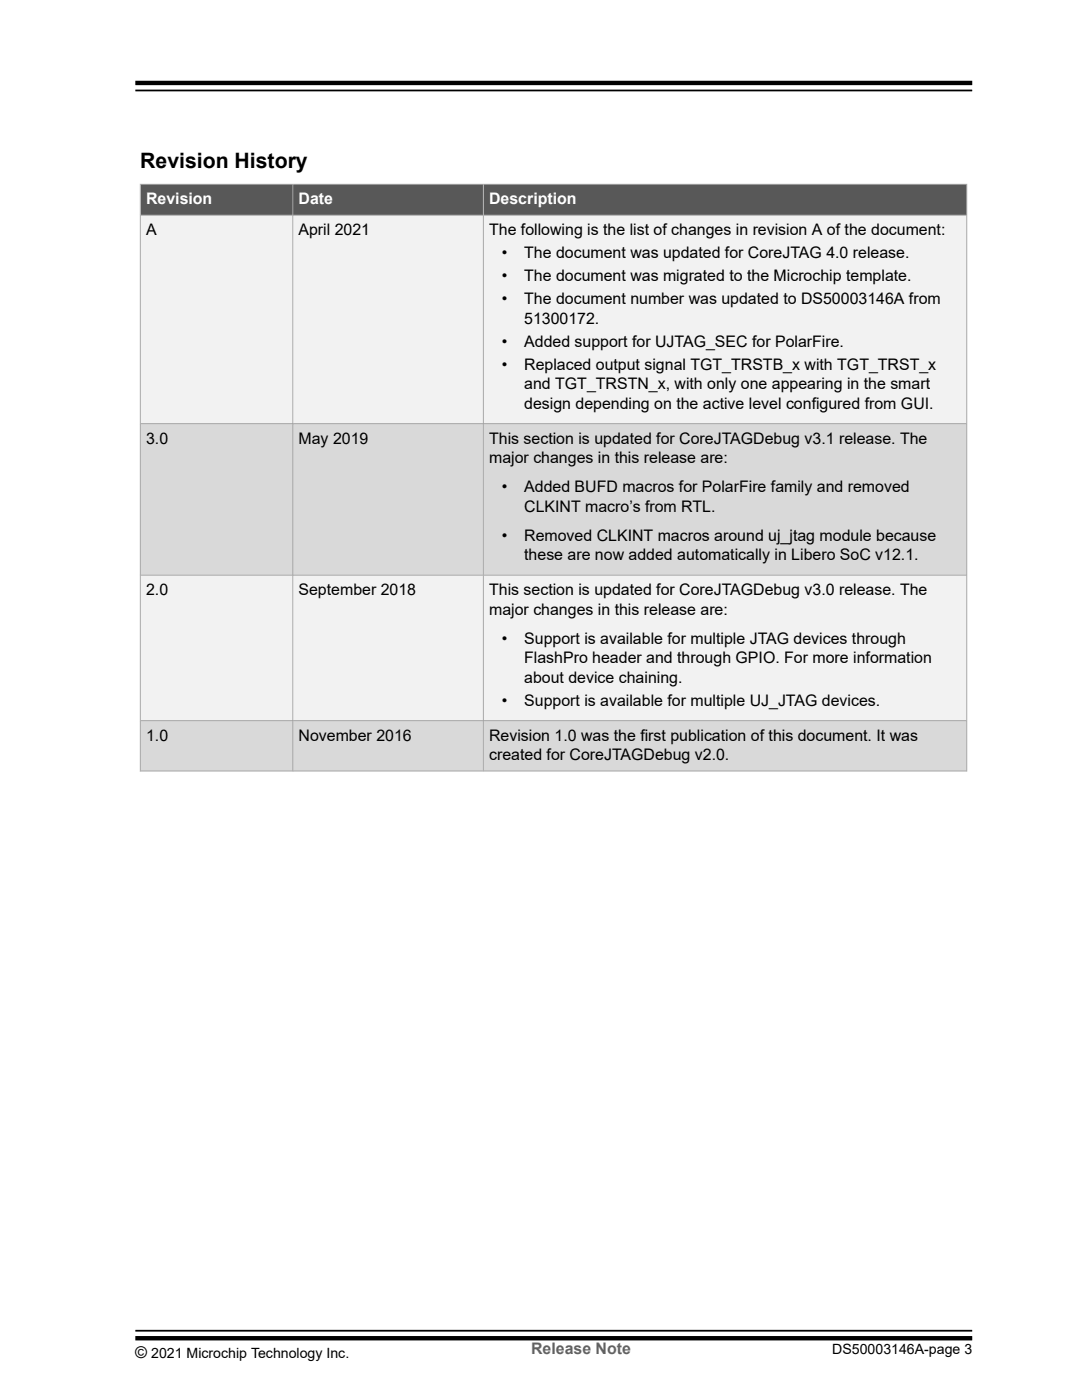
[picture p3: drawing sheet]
<svg xmlns="http://www.w3.org/2000/svg" width="216mm" height="279mm" viewBox="0 0 216 279" stroke-linecap="round" stroke-linejoin="round" font-family="sans-serif">
<defs><g id="words">
<text font-size="4.2" x="28" y="33.6">Revision History</text>
<g font-size="3.2" fill="#fff">
<text x="29.1" y="40.8">Revision</text>
<text x="59.6" y="40.8">Date</text>
<text x="97.6" y="40.8">Description</text>
</g>
<g font-size="3.2">
<text x="29.1" y="47">A</text>
<text x="59.6" y="47">April 2021</text>
<text x="97.6" y="47">The following is the list of changes in revision A of the document:</text>
<text x="100.1" y="51.6">•</text>
<text x="104.6" y="51.6">The document was updated for CoreJTAG 4.0 release.</text>
<text x="100.1" y="56.1">•</text>
<text x="104.6" y="56.1">The document was migrated to the Microchip template.</text>
<text x="100.1" y="60.7">•</text>
<text x="104.6" y="60.7">The document number was updated to DS50003146A from</text>
<text x="104.6" y="64.6">51300172.</text>
<text x="100.1" y="69.2">•</text>
<text x="104.6" y="69.2">Added support for UJTAG_SEC for PolarFire.</text>
<text x="100.1" y="73.8">•</text>
<text x="104.6" y="73.8">Replaced output signal TGT_TRSTB_x with TGT_TRST_x</text>
<text x="104.6" y="77.7">and TGT_TRSTN_x, with only one appearing in the smart</text>
<text x="104.6" y="81.5">design depending on the active level configured from GUI.</text>
<text x="29.1" y="88.6">3.0</text>
<text x="59.6" y="88.6">May 2019</text>
<text x="97.6" y="88.6">This section is updated for CoreJTAGDebug v3.1 release. The</text>
<text x="97.6" y="92.4">major changes in this release are:</text>
<text x="100.1" y="98.2">•</text>
<text x="104.6" y="98.2">Added BUFD macros for PolarFire family and removed</text>
<text x="100.1" y="107.9">•</text>
<text x="104.6" y="102.1">CLKINT macro’s from RTL.</text>
<text x="104.6" y="107.9">Removed CLKINT macros around uj_jtag module because</text>
<text x="104.6" y="111.8">these are now added automatically in Libero SoC v12.1.</text>
<text x="29.1" y="118.8">2.0</text>
<text x="59.6" y="118.8">September 2018</text>
<text x="97.6" y="118.8">This section is updated for CoreJTAGDebug v3.0 release. The</text>
<text x="97.6" y="122.7">major changes in this release are:</text>
<text x="100.1" y="128.5">•</text>
<text x="104.6" y="128.5">Support is available for multiple JTAG devices through</text>
<text x="104.6" y="132.3">FlashPro header and through GPIO. For more information</text>
<text x="104.6" y="136.2">about device chaining.</text>
<text x="100.1" y="140.8">•</text>
<text x="104.6" y="140.8">Support is available for multiple UJ_JTAG devices.</text>
<text x="29.1" y="147.8">1.0</text>
<text x="59.6" y="147.8">November 2016</text>
<text x="97.6" y="147.8">Revision 1.0 was the first publication of this document. It was</text>
<text x="97.6" y="151.7">created for CoreJTAGDebug v2.0.</text>
<text x="27" y="271">©</text>
</g>
<text font-size="3.2" fill="#656565" x="106" y="270.3">Release Note</text>
<g font-size="2.8">
<text x="30.2" y="271">2021 Microchip Technology Inc.</text>
<text x="166.1" y="270.2">DS50003146A-page 3</text>
</g>
</g></defs>
<path d="M28 43h164.9v41.6h-164.9z" fill-rule="evenodd" fill="#f2f2f2"/>
<path d="M28 84.6h164.9v30.2h-164.9z" fill-rule="evenodd" fill="#d9d9d9"/>
<path d="M28 114.8h164.9v29h-164.9z" fill-rule="evenodd" fill="#f2f2f2"/>
<path d="M28 143.8h164.9v10.1h-164.9z" fill-rule="evenodd" fill="#d9d9d9"/>
<g fill="#585858">
<path d="M28.1 36.9h30.2v6h-30.2z" fill-rule="evenodd"/>
<path d="M58.5 36.9h37.9v6h-37.9z" fill-rule="evenodd"/>
<path d="M96.5 36.9h96.3v6h-96.3z" fill-rule="evenodd"/>
</g>
<path d="M27.9 36.8h165.1M28 36.7v117.3M58.4 36.7v117.3M96.5 36.7v117.3M192.9 36.7v117.3M27.9 43h165.1M27.9 84.6h165.1M27.9 114.8h165.1M27.9 143.8h165.1M27.9 153.9h165.1" fill="none" stroke="#a7a9ab" stroke-width=".2"/>
<path d="M27 16.6h167M27 267.1h167" fill="none" stroke="#000" stroke-width=".88"/>
<path d="M27 18.1h167M27 265.6h167" fill="none" stroke="#000" stroke-width=".35"/>
<use href="#words"/>
</svg>
